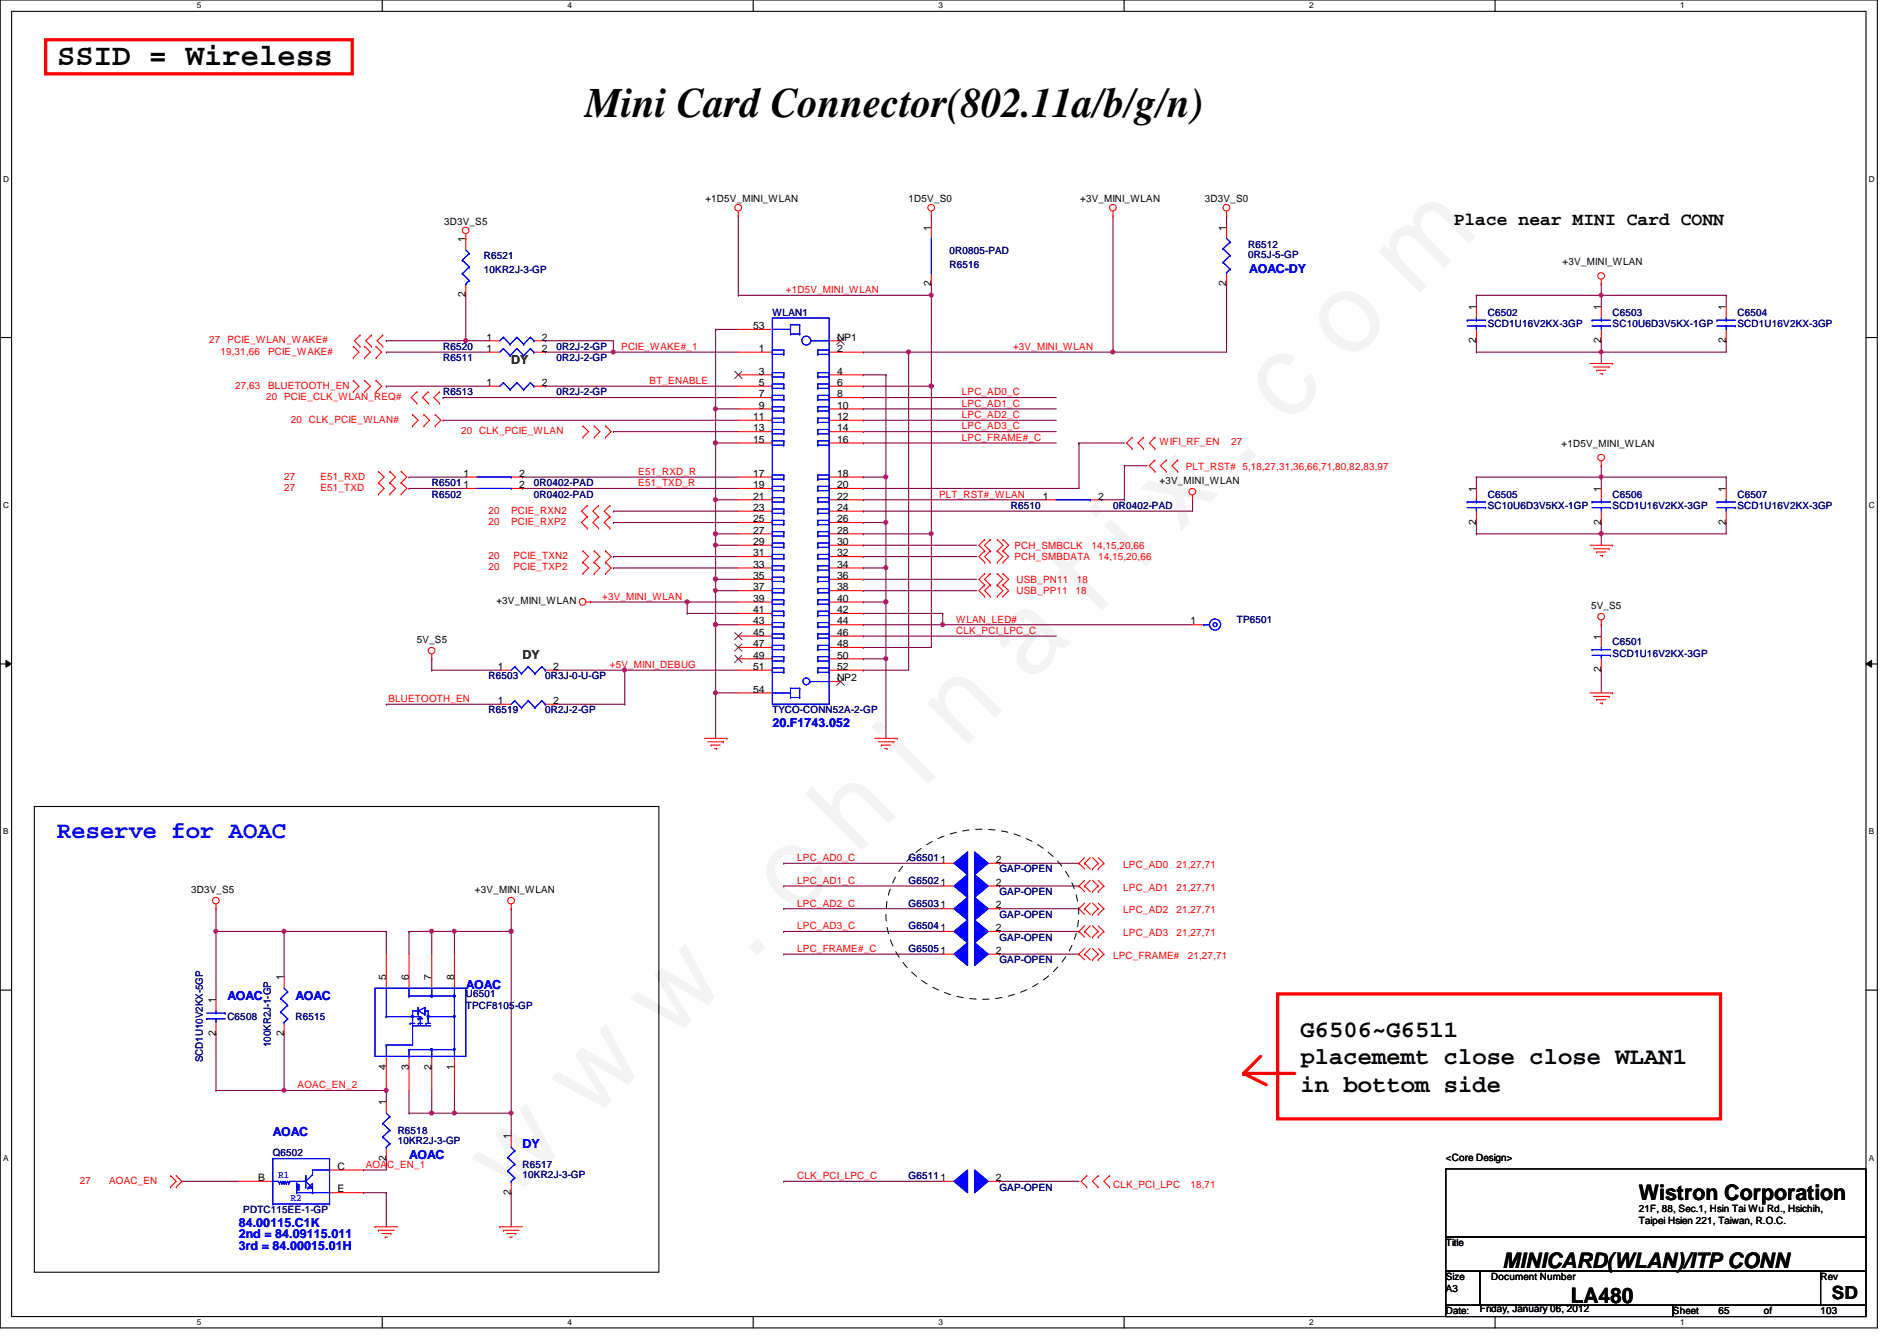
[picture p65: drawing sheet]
<svg xmlns="http://www.w3.org/2000/svg" width="297mm" height="210mm" viewBox="0 0 297 210" stroke-linecap="round" stroke-linejoin="round" font-family="sans-serif">
<defs><g id="words">
<text font-size="17.6" fill="#f0f" x="80.1" y="188" transform="rotate(-45 80.1 188)">w w w . c h i n a f i x . c o m</text>
<text font-size="6.6" x="91.6" y="18.4">Mini Card Connector(802.11a/b/g/n)</text>
<text font-size="4.8" x="8.9" y="10.2">SSID = Wireless</text>
<text font-size="3.7" fill="#00f" x="8.9" y="131.2">Reserve for AOAC</text>
<g font-size="3.7">
<text x="203.6" y="162.3">G6506~G6511</text>
<text x="203.6" y="166.6">placememt close close WLAN1</text>
<text x="203.6" y="170.9">in bottom side</text>
</g>
<g font-size="3.3">
<text x="256.6" y="187.9">Wistron Corporation</text>
<text x="235.3" y="198.5">MINICARD(WLAN)/ITP CONN</text>
<text x="246" y="203.9">LA480</text>
</g>
<g font-size="2.8">
<text x="227.6" y="35.3">Place near MINI Card CONN</text>
<text x="286.8" y="203.4">SD</text>
</g>
<g font-size="1.9" fill="#00f">
<text x="195.6" y="42.7">AOAC-DY</text>
<text x="120.9" y="113.8">20.F1743.052</text>
<text x="72.9" y="154.7">AOAC</text>
<text x="35.6" y="156.5">AOAC</text>
<text x="46.3" y="156.5">AOAC</text>
<text x="42.7" y="177.8">AOAC</text>
<text x="81.8" y="179.6">DY</text>
<text x="64" y="181.4">AOAC</text>
<text x="37.4" y="192.1">84.00115.C1K</text>
<text x="37.4" y="193.8">2nd = 84.09115.011</text>
<text x="37.4" y="195.6">3rd = 84.00015.01H</text>
</g>
<g font-size="1.9" fill="#008000">
<text x="80" y="56.9">DY</text>
<text x="81.8" y="103.2">DY</text>
</g>
<g font-size="1.6">
<text x="69.6" y="35.2">3D3V_S5</text>
<text x="110.4" y="31.7">+1D5V_MINI_WLAN</text>
<text x="142.3" y="31.7">1D5V_S0</text>
<text x="169.1" y="31.7">+3V_MINI_WLAN</text>
<text x="188.7" y="31.7">3D3V_S0</text>
<text x="72.9" y="37.9" transform="rotate(-90 72.9 37.9)">1</text>
<text x="145.8" y="36.1" transform="rotate(-90 145.8 36.1)">1</text>
<text x="192" y="36.1" transform="rotate(-90 192 36.1)">1</text>
<text x="244.7" y="41.4">+3V_MINI_WLAN</text>
<text x="72.9" y="46.6" transform="rotate(-90 72.9 46.6)">2</text>
<text x="145.8" y="44.8" transform="rotate(-90 145.8 44.8)">2</text>
<text x="192" y="44.8" transform="rotate(-90 192 44.8)">2</text>
<text x="76.2" y="53.3">1</text>
<text x="84.8" y="53.3">2</text>
<text x="117.9" y="51.5">53</text>
<text x="131.1" y="53.3">NP1</text>
<text x="231.1" y="53.7" transform="rotate(-90 231.1 53.7)">2</text>
<text x="231.1" y="48.6" transform="rotate(-90 231.1 48.6)">1</text>
<text x="250.7" y="53.7" transform="rotate(-90 250.7 53.7)">2</text>
<text x="250.7" y="48.6" transform="rotate(-90 250.7 48.6)">1</text>
<text x="270.3" y="53.7" transform="rotate(-90 270.3 53.7)">2</text>
<text x="270.3" y="48.6" transform="rotate(-90 270.3 48.6)">1</text>
<text x="76.2" y="55.1">1</text>
<text x="84.8" y="55.1">2</text>
<text x="118.8" y="55.1">1</text>
<text x="118.8" y="58.6">3</text>
<text x="131.1" y="55.1">2</text>
<text x="131.1" y="58.6">4</text>
<text x="76.2" y="60.4">1</text>
<text x="84.8" y="60.4">2</text>
<text x="117.9" y="65.7">11</text>
<text x="118.8" y="60.4">5</text>
<text x="118.8" y="62.2">7</text>
<text x="118.8" y="64">9</text>
<text x="131.1" y="60.4">6</text>
<text x="131.1" y="62.2">8</text>
<text x="131.1" y="64">10</text>
<text x="131.1" y="65.7">12</text>
<text x="117.9" y="67.5">13</text>
<text x="117.9" y="69.3">15</text>
<text x="131.1" y="67.5">14</text>
<text x="131.1" y="69.3">16</text>
<text x="244.5" y="69.9">+1D5V_MINI_WLAN</text>
<text x="72.6" y="76.4">1</text>
<text x="72.6" y="74.6">1</text>
<text x="81.3" y="76.4">2</text>
<text x="81.3" y="74.6">2</text>
<text x="117.9" y="74.6">17</text>
<text x="117.9" y="76.4">19</text>
<text x="131.1" y="74.6">18</text>
<text x="131.1" y="76.4">20</text>
<text x="181.6" y="75.8">+3V_MINI_WLAN</text>
<text x="231.1" y="77" transform="rotate(-90 231.1 77)">1</text>
<text x="250.7" y="77" transform="rotate(-90 250.7 77)">1</text>
<text x="270.3" y="77" transform="rotate(-90 270.3 77)">1</text>
<text x="117.9" y="78.2">21</text>
<text x="117.9" y="80">23</text>
<text x="117.9" y="81.7">25</text>
<text x="117.9" y="83.5">27</text>
<text x="131.1" y="78.2">22</text>
<text x="131.1" y="80">24</text>
<text x="131.1" y="81.7">26</text>
<text x="131.1" y="83.5">28</text>
<text x="163.3" y="78.2">1</text>
<text x="172" y="78.2">2</text>
<text x="231.1" y="82.1" transform="rotate(-90 231.1 82.1)">2</text>
<text x="250.7" y="82.1" transform="rotate(-90 250.7 82.1)">2</text>
<text x="270.3" y="82.1" transform="rotate(-90 270.3 82.1)">2</text>
<text x="117.9" y="85.3">29</text>
<text x="117.9" y="87.1">31</text>
<text x="117.9" y="88.9">33</text>
<text x="131.1" y="85.3">30</text>
<text x="131.1" y="87.1">32</text>
<text x="131.1" y="88.9">34</text>
<text x="77.7" y="94.6">+3V_MINI_WLAN</text>
<text x="117.9" y="90.6">35</text>
<text x="117.9" y="92.4">37</text>
<text x="117.9" y="94.2">39</text>
<text x="117.9" y="96">41</text>
<text x="131.1" y="90.6">36</text>
<text x="131.1" y="92.4">38</text>
<text x="131.1" y="94.2">40</text>
<text x="131.1" y="96">42</text>
<text x="249.1" y="95.3">5V_S5</text>
<text x="65.3" y="100.7">5V_S5</text>
<text x="117.9" y="97.7">43</text>
<text x="117.9" y="99.5">45</text>
<text x="117.9" y="101.3">47</text>
<text x="131.1" y="97.7">44</text>
<text x="131.1" y="99.5">46</text>
<text x="131.1" y="101.3">48</text>
<text x="186.4" y="97.7">1</text>
<text x="250.7" y="100.1" transform="rotate(-90 250.7 100.1)">1</text>
<text x="77.9" y="104.9">1</text>
<text x="86.6" y="104.9">2</text>
<text x="117.9" y="103.1">49</text>
<text x="117.9" y="104.9">51</text>
<text x="131.1" y="103.1">50</text>
<text x="131.1" y="104.9">52</text>
<text x="131.1" y="106.6">NP2</text>
<text x="250.7" y="105.2" transform="rotate(-90 250.7 105.2)">2</text>
<text x="77.9" y="110.2">1</text>
<text x="86.6" y="110.2">2</text>
<text x="117.9" y="108.4">54</text>
<text x="156" y="135.1">2</text>
<text x="29.9" y="139.8">3D3V_S5</text>
<text x="74.4" y="139.8">+3V_MINI_WLAN</text>
<text x="156" y="138.6">2</text>
<text x="156" y="142.2">2</text>
<text x="156" y="149.3">2</text>
<text x="156" y="145.8">2</text>
<text x="44.4" y="153.5" transform="rotate(-90 44.4 153.5)">1</text>
<text x="60.4" y="153.5" transform="rotate(-90 60.4 153.5)">5</text>
<text x="64" y="153.5" transform="rotate(-90 64 153.5)">6</text>
<text x="67.6" y="153.5" transform="rotate(-90 67.6 153.5)">7</text>
<text x="71.1" y="153.5" transform="rotate(-90 71.1 153.5)">8</text>
<text x="33.8" y="157" transform="rotate(-90 33.8 157)">1</text>
<text x="33.8" y="162.1" transform="rotate(-90 33.8 162.1)">2</text>
<text x="44.4" y="162.1" transform="rotate(-90 44.4 162.1)">2</text>
<text x="60.4" y="167.5" transform="rotate(-90 60.4 167.5)">4</text>
<text x="64" y="167.5" transform="rotate(-90 64 167.5)">3</text>
<text x="67.6" y="167.5" transform="rotate(-90 67.6 167.5)">2</text>
<text x="71.1" y="167.5" transform="rotate(-90 71.1 167.5)">1</text>
<text x="60.4" y="173" transform="rotate(-90 60.4 173)">1</text>
<text x="80" y="178.4" transform="rotate(-90 80 178.4)">1</text>
<text x="40.4" y="184.9">B</text>
<text x="52.8" y="183.1">C</text>
<text x="60.4" y="181.7" transform="rotate(-90 60.4 181.7)">2</text>
<text x="156" y="184.9">2</text>
<text x="226.4" y="181.7">&lt;Core Design&gt;</text>
<text x="52.8" y="186.6">E</text>
<text x="80" y="187" transform="rotate(-90 80 187)">2</text>
<text x="256.6" y="189.7">21F, 88, Sec.1, Hsin Tai Wu Rd., Hsichih,</text>
<text x="256.6" y="191.6">Taipei Hsien 221, Taiwan, R.O.C.</text>
<text x="226.4" y="195.1">Title</text>
<text x="226.4" y="200.4">Size</text>
<text x="226.4" y="202.2">A3</text>
<text x="233.5" y="200.4">Document Number</text>
<text x="285.1" y="200.4">Rev</text>
<text x="226.4" y="205.7">Date:</text>
<text x="231.7" y="205.4">Friday, January 06, 2012</text>
<text x="262" y="205.7">Sheet</text>
<text x="269.1" y="205.7">65</text>
<text x="276.2" y="205.7">of</text>
<text x="285.1" y="205.7">103</text>
</g>
<g font-size="1.6" fill="#000080">
<text x="75.8" y="40.6">R6521</text>
<text x="148.7" y="42">R6516</text>
<text x="148.7" y="39.8">0R0805-PAD</text>
<text x="195.4" y="38.8">R6512</text>
<text x="195.4" y="40.4">0R5J-5-GP</text>
<text x="75.8" y="42.7">10KR2J-3-GP</text>
<text x="120.9" y="49.4">WLAN1</text>
<text x="233" y="49.4">C6502</text>
<text x="233" y="51.2">SCD1U16V2KX-3GP</text>
<text x="252.5" y="49.4">C6503</text>
<text x="252.5" y="51.2">SC10U6D3V5KX-1GP</text>
<text x="272.1" y="49.4">C6504</text>
<text x="272.1" y="51.2">SCD1U16V2KX-3GP</text>
<text x="69.4" y="54.8">R6520</text>
<text x="69.4" y="56.6">R6511</text>
<text x="87.2" y="54.8">0R2J-2-GP</text>
<text x="87.2" y="56.6">0R2J-2-GP</text>
<text x="69.4" y="61.9">R6513</text>
<text x="87.2" y="61.9">0R2J-2-GP</text>
<text x="67.6" y="77.9">R6502</text>
<text x="67.6" y="76.1">R6501</text>
<text x="83.6" y="77.9">0R0402-PAD</text>
<text x="83.6" y="76.1">0R0402-PAD</text>
<text x="233" y="77.9">C6505</text>
<text x="252.5" y="77.9">C6506</text>
<text x="272.1" y="77.9">C6507</text>
<text x="158.3" y="79.7">R6510</text>
<text x="174.3" y="79.7">0R0402-PAD</text>
<text x="233" y="79.7">SC10U6D3V5KX-1GP</text>
<text x="252.5" y="79.7">SCD1U16V2KX-3GP</text>
<text x="272.1" y="79.7">SCD1U16V2KX-3GP</text>
<text x="193.7" y="97.5">TP6501</text>
<text x="252.5" y="101">C6501</text>
<text x="76.5" y="106.3">R6503</text>
<text x="85.4" y="106.3">0R3J-0-U-GP</text>
<text x="252.5" y="102.8">SCD1U16V2KX-3GP</text>
<text x="76.5" y="111.7">R6519</text>
<text x="85.4" y="111.7">0R2J-2-GP</text>
<text x="120.9" y="111.7">TYCO-CONN52A-2-GP</text>
<text x="142.3" y="134.8">G65011</text>
<text x="156.5" y="136.6">GAP-OPEN</text>
<text x="142.3" y="138.3">G65021</text>
<text x="142.3" y="141.9">G65031</text>
<text x="156.5" y="140.1">GAP-OPEN</text>
<text x="156.5" y="143.7">GAP-OPEN</text>
<text x="142.3" y="149">G65051</text>
<text x="142.3" y="145.5">G65041</text>
<text x="156.5" y="147.2">GAP-OPEN</text>
<text x="156.5" y="150.8">GAP-OPEN</text>
<text x="35.6" y="159.7">C6508</text>
<text x="46.3" y="159.7">R6515</text>
<text x="72.9" y="156.1">U6501</text>
<text x="72.9" y="157.9">TPCF8105-GP</text>
<text x="31.7" y="166.2" transform="rotate(-90 31.7 166.2)">SCD1U10V2KX-5GP</text>
<text x="42.4" y="163.9" transform="rotate(-90 42.4 163.9)">100KR2J-1-GP</text>
<text x="62.3" y="177.5">R6518</text>
<text x="62.3" y="179.1">10KR2J-3-GP</text>
<text x="42.7" y="181">Q6502</text>
<text x="81.8" y="182.8">R6517</text>
<text x="81.8" y="184.4">10KR2J-3-GP</text>
<text x="142.3" y="184.6">G65111</text>
<text x="38.1" y="189.9">PDTC115EE-1-GP</text>
<text x="156.5" y="186.4">GAP-OPEN</text>
</g>
<g font-size="1.6" fill="#f00">
<text x="123.1" y="45.9">+1D5V_MINI_WLAN</text>
<text x="32.8" y="53.7">27 PCIE_WLAN_WAKE#</text>
<text x="34.5" y="55.5">19,31,66</text>
<text x="42" y="55.5">PCIE_WAKE#</text>
<text x="97.3" y="54.8">PCIE_WAKE#_1</text>
<text x="158.6" y="54.8">+3V_MINI_WLAN</text>
<text x="36.8" y="60.8">27,63</text>
<text x="41.7" y="62.6">20 PCIE_CLK_WLAN_REQ#</text>
<text x="42" y="60.8">BLUETOOTH_EN</text>
<text x="101.7" y="60.1">BT_ENABLE</text>
<text x="150.6" y="65.4">LPC_AD2_C</text>
<text x="150.6" y="61.9">LPC_AD0_C</text>
<text x="150.6" y="63.7">LPC_AD1_C</text>
<text x="45.5" y="66.2">20 CLK_PCIE_WLAN#</text>
<text x="72.2" y="67.9">20 CLK_PCIE_WLAN</text>
<text x="150.6" y="69">LPC_FRAME#_C</text>
<text x="150.6" y="67.2">LPC_AD3_C</text>
<text x="181.6" y="69.7">WIFI_RF_EN</text>
<text x="192.8" y="69.7">27</text>
<text x="44.5" y="75.1">27</text>
<text x="44.5" y="76.8">27</text>
<text x="50.2" y="75.1">E51_RXD</text>
<text x="50.2" y="76.8">E51_TXD</text>
<text x="99.9" y="74.3">E51_RXD_R</text>
<text x="99.9" y="76.1">E51_TXD_R</text>
<text x="147.1" y="77.9">PLT_RST#_WLAN</text>
<text x="185.7" y="73.6">PLT_RST# 5,18,27,31,36,66,71,80,82,83,97</text>
<text x="76.5" y="82.2">20</text>
<text x="76.5" y="80.4">20</text>
<text x="80" y="82.2">PCIE_RXP2</text>
<text x="80" y="80.4">PCIE_RXN2</text>
<text x="76.5" y="87.5">20</text>
<text x="76.5" y="89.3">20</text>
<text x="80.4" y="87.5">PCIE_TXN2</text>
<text x="80.4" y="89.3">PCIE_TXP2</text>
<text x="158.8" y="85.9">PCH_SMBCLK</text>
<text x="158.8" y="87.7">PCH_SMBDATA</text>
<text x="170.9" y="85.9">14,15,20,66</text>
<text x="172" y="87.7">14,15,20,66</text>
<text x="94.3" y="93.9">+3V_MINI_WLAN</text>
<text x="159.2" y="93">USB_PP11</text>
<text x="159.2" y="91.2">USB_PN11</text>
<text x="168.4" y="93">18</text>
<text x="168.6" y="91.2">18</text>
<text x="149.7" y="99.2">CLK_PCI_LPC_C</text>
<text x="149.7" y="97.5">WLAN_LED#</text>
<text x="95.5" y="104.6">+5V_MINI_DEBUG</text>
<text x="60.8" y="109.9">BLUETOOTH_EN</text>
<text x="124.8" y="134.8">LPC_AD0_C</text>
<text x="175.9" y="135.8">LPC_AD0</text>
<text x="184.2" y="135.8">21,27,71</text>
<text x="124.8" y="141.9">LPC_AD2_C</text>
<text x="124.8" y="138.3">LPC_AD1_C</text>
<text x="175.9" y="143">LPC_AD2</text>
<text x="175.9" y="139.4">LPC_AD1</text>
<text x="184.2" y="143">21,27,71</text>
<text x="184.2" y="139.4">21,27,71</text>
<text x="124.8" y="149">LPC_FRAME#_C</text>
<text x="124.8" y="145.5">LPC_AD3_C</text>
<text x="175.9" y="146.5">LPC_AD3</text>
<text x="184.2" y="146.5">21,27,71</text>
<text x="174.3" y="150.1">LPC_FRAME#</text>
<text x="186" y="150.1">21,27,71</text>
<text x="46.6" y="170.3">AOAC_EN_2</text>
<text x="12.5" y="185.3">27</text>
<text x="17.1" y="185.3">AOAC_EN</text>
<text x="57.3" y="182.8">AOAC_EN_1</text>
<text x="124.8" y="184.6">CLK_PCI_LPC_C</text>
<text x="174.3" y="186">CLK_PCI_LPC</text>
<text x="186.4" y="186">18,71</text>
</g>
<g font-size="1.6" fill="#00f">
<text x="43.6" y="184.4">R1</text>
<text x="45.5" y="187.9">R2</text>
</g>
<g font-size="1.3">
<text x="30.8" y="1.3">5</text>
<text x="88.9" y="1.3">4</text>
<text x="146.9" y="1.3">3</text>
<text x="205" y="1.3">2</text>
<text x="263.1" y="1.3">1</text>
<text x=".5" y="28.4">D</text>
<text x="292.6" y="28.4">D</text>
<text x=".5" y="79.5">C</text>
<text x="292.6" y="79.5">C</text>
<text x=".5" y="130.6">B</text>
<text x="292.6" y="130.6">B</text>
<text x=".5" y="181.7">A</text>
<text x="292.6" y="181.7">A</text>
<text x="30.8" y="207.4">5</text>
<text x="88.9" y="207.4">4</text>
<text x="146.9" y="207.4">3</text>
<text x="205" y="207.4">2</text>
<text x="263.1" y="207.4">1</text>
</g>
</g></defs>
<path d="M0 0h294v207.9h-294zM1.8 1.8h290.4v204.3h-290.4z" fill="none" stroke="#000" stroke-width=".17"/>
<g fill="#fff">
<path d="M30.8 .2h.7v1.4h-.7z"/>
<path d="M30.8 206.2h.7v1.4h-.7z"/>
</g>
<path d="M59.9 0v1.8M59.9 206.1v1.8" fill="none" stroke="#000" stroke-width=".17"/>
<g fill="#fff">
<path d="M88.9 .2h.6v1.4h-.6z"/>
<path d="M88.9 206.2h.6v1.4h-.6z"/>
</g>
<path d="M117.9 0v1.8M117.9 206.1v1.8" fill="none" stroke="#000" stroke-width=".17"/>
<g fill="#fff">
<path d="M146.9 .2h.7v1.4h-.7z"/>
<path d="M146.9 206.2h.7v1.4h-.7z"/>
</g>
<path d="M176 0v1.8M176 206.1v1.8" fill="none" stroke="#000" stroke-width=".17"/>
<g fill="#fff">
<path d="M205 .2h.7v1.4h-.7z"/>
<path d="M205 206.2h.7v1.4h-.7z"/>
</g>
<path d="M234.1 0v1.8M234.1 206.1v1.8" fill="none" stroke="#000" stroke-width=".17"/>
<g fill="#fff">
<path d="M263.1 .2h.7v1.4h-.7z"/>
<path d="M263.1 206.2h.7v1.4h-.7z"/>
<path d="M.5 27.3h.9v1.4h-.9z"/>
<path d="M292.6 27.3h.9v1.4h-.9z"/>
<path d="M.5 78.4h.9v1.4h-.9z"/>
<path d="M292.6 78.4h.9v1.4h-.9z"/>
</g>
<path d="M0 52.8h1.8M292.2 52.8h1.8" fill="none" stroke="#000" stroke-width=".17"/>
<g fill="#fff">
<path d="M.5 129.5h.8v1.4h-.8z"/>
<path d="M292.6 129.5h.9v1.4h-.9z"/>
</g>
<path d="M0 103.9h1.8M292.2 103.9h1.8" fill="none" stroke="#000" stroke-width=".17"/>
<path d="M.9 103.4l.9 .5-.9 .5zM292.2 103.9l.9-.5v1z" fill="#000"/>
<path d="M.9 103.4l.9 .5-.9 .5zM292.2 103.9l.9-.5v1z" fill="none" stroke="#000" stroke-width=".16"/>
<g fill="#fff">
<path d="M.5 180.5h.8v1.4h-.8z"/>
<path d="M292.6 180.5h.9v1.4h-.9z"/>
</g>
<path d="M0 155h1.8M292.2 155h1.8" fill="none" stroke="#000" stroke-width=".17"/>
<g fill="none" stroke="#800040" stroke-width=".17">
<path d="M60.5 55.1h.1M60.5 55.1h16M142.3 55.1v49.8M250.7 44.4h.1M250.7 44.4v1.8M270.3 53.3h.1M270.3 53.3v1.8M64 74.7h.1M64 76.5h.1M64 74.7h8.9M64 76.5h8.9M69.4 65.8h46.2"/>
<path d="M69.4 62.2h46.2M81.8 74.7h33.8M81.8 76.5h33.8M135.2 65.8h30.2M135.2 76.5h33.7M135.2 78.2h28.4M135.2 62.2h30.2M135.2 69.3h30.2M135.2 67.6h30.2M135.2 64h30.2M250.7 72.9h.1M250.7 74.7h.1"/>
<path d="M250.7 74.7h19.6M250.7 72.9v1.8M135.2 99.6h30.2M135.2 80h51.5M147.6 97.8h39.1M250.7 97.8h.1M250.7 97.8v1.8M250.7 104.9h.1M250.7 104.9v3.6"/>
</g>
<circle cx="250.7" cy="74.6" r=".32" fill="#f0f"/>
<circle cx="250.7" cy="74.6" r=".32" fill="none" stroke="#f0f" stroke-width=".17"/>
<path d="M250.7 55.1h.1M250.7 55.1v1.8M270.3 46.2h.1M270.3 46.2v1.8M270.3 74.7h.1M270.3 74.7v1.8M250.7 83.6h.1M250.7 83.6h19.6" fill="none" stroke="#800040" stroke-width=".17"/>
<circle cx="250.7" cy="83.5" r=".32" fill="#f0f"/>
<circle cx="250.7" cy="83.5" r=".32" fill="none" stroke="#f0f" stroke-width=".17"/>
<path d="M250.7 46.2h.1M250.7 46.2v1.8M250.7 46.2h19.6M250.7 74.7h.1M250.7 74.7v1.8M250.7 83.6h.1M250.7 83.6v1.7M270.3 81.8h.1M270.3 81.8v1.8" fill="none" stroke="#800040" stroke-width=".17"/>
<circle cx="250.7" cy="46.2" r=".32" fill="#f0f"/>
<circle cx="250.7" cy="46.2" r=".32" fill="none" stroke="#f0f" stroke-width=".17"/>
<path d="M250.7 53.3h.1M250.7 55.1h.1M250.7 53.3v1.8M250.7 55.1h19.6" fill="none" stroke="#800040" stroke-width=".17"/>
<circle cx="250.7" cy="55.1" r=".32" fill="#f0f"/>
<circle cx="250.7" cy="55.1" r=".32" fill="none" stroke="#f0f" stroke-width=".17"/>
<path d="M115.6 46.2h30.2M142.3 55.1h32M231.2 55.1h19.5M231.2 46.2h19.5M60.5 60.5h.1M60.5 60.5h16M85.4 60.5h30.2M231.2 74.7h19.5M250.7 81.8h.1M250.7 81.8v1.8h-19.5M44.5 170.7h.1M44.5 170.7h16" fill="none" stroke="#800040" stroke-width=".17"/>
<circle cx="60.5" cy="170.7" r=".32" fill="#f0f"/>
<circle cx="60.5" cy="170.7" r=".32" fill="none" stroke="#f0f" stroke-width=".17"/>
<circle cx="44.5" cy="170.7" r=".32" fill="#f0f"/>
<circle cx="44.5" cy="170.7" r=".32" fill="none" stroke="#f0f" stroke-width=".17"/>
<g fill="none" stroke="#800040" stroke-width=".17">
<path d="M33.8 142.2h.1M33.8 142.2v3.6M44.5 145.8h.1M44.5 145.8h16M60.5 145.8h.1M60.5 145.8v3.6M60.5 170.7h.1M60.5 170.7v1.8M28.5 184.9h.1M28.5 184.9h8.9M56.9 183.1h.1M60.5 181.4h.1"/>
<path d="M60.5 186.7h.1M60.5 181.4v1.7h-3.6M60.5 186.7v5.3"/>
</g>
<circle cx="44.5" cy="145.8" r=".32" fill="#f0f"/>
<circle cx="44.5" cy="145.8" r=".32" fill="none" stroke="#f0f" stroke-width=".17"/>
<circle cx="67.6" cy="145.8" r=".32" fill="#f0f"/>
<circle cx="67.6" cy="145.8" r=".32" fill="none" stroke="#f0f" stroke-width=".17"/>
<path d="M33.8 145.8h.1M33.8 145.8h10.7M33.8 145.8v10.7M44.5 145.8h.1M44.5 145.8v7.1M64 145.8h.1M64 145.8h3.6M64 145.8v3.6M56.9 186.7h.1M56.9 186.7h3.6" fill="none" stroke="#800040" stroke-width=".17"/>
<circle cx="33.8" cy="145.8" r=".32" fill="#f0f"/>
<circle cx="33.8" cy="145.8" r=".32" fill="none" stroke="#f0f" stroke-width=".17"/>
<circle cx="67.6" cy="174.2" r=".32" fill="#f0f"/>
<circle cx="67.6" cy="174.2" r=".32" fill="none" stroke="#f0f" stroke-width=".17"/>
<g fill="none" stroke="#800040" stroke-width=".17">
<path d="M60.5 53.3h.1M60.5 53.3h12.4M60.5 110.2h.1M60.5 110.2h17.8M80 145.8v28.4M33.8 161.8h.1M33.8 170.7h.1M33.8 161.8v8.9M44.5 161.8h.1M44.5 161.8v8.9h-10.7M64 174.2h.1M64 170.7v3.5"/>
<path d="M64 174.2h3.6"/>
</g>
<g fill="none" stroke="#f00" stroke-width=".17">
<path d="M55.3 56h.1M55.3 54.2h.1M55.3 59.6h.1M55.3 54.2l.9 .9-.9 .9M55.3 59.6l.9 .9-.9 .8M56.4 54.2h.1M56.4 52.5h.1M56.4 52.5l-.9 .8 .9 .9M57.1 54.2h.1M57.1 56h.1M57.1 59.6h.1M57.1 54.2l.9 .9-.9 .9"/>
<path d="M57.1 59.6l.9 .9-.9 .8M58.2 52.5h.1M58.2 54.2h.1M58.2 52.5l-.9 .8 .9 .9M58.9 56h.1M58.9 54.2h.1M58.9 59.6h.1M58.9 54.2l.9 .9-.9 .9M58.9 59.6l.9 .9-.9 .8M59.9 54.2h.1M59.9 52.5h.1M59.9 52.5l-.8 .8 .8 .9"/>
<path d="M249 56.9h3.5M249.5 57.4h2.5M250 58h.1M250 58h1.5M250.6 58.5h.3M250.7 44.4h.1M250.7 43.7v.7M250.9 58.5h.1M252 57.4h.1M252.5 56.9h.1M270.3 48v1.8M270.3 51.6v1.7"/>
<path d="M55.3 61.3h.1M57.1 61.3h.1M58.9 61.3h.1M59.3 75.6h.1M59.3 73.8h.1M59.3 77.3h.1M59.3 75.6l.9 .9-.9 .8M59.3 73.8l.9 .9-.9 .9M61 73.8h.1M61 75.6h.1M61 77.3h.1M61 73.8l.9 .9-.9 .9"/>
<path d="M61 75.6l.9 .9-.9 .8M62.8 75.6h.1M62.8 73.8h.1M62.8 77.3h.1M62.8 75.6l.9 .9-.9 .8M62.8 73.8l.9 .9-.9 .9M64.6 66.7h.1M64.6 64.9h.1M64.6 64.9l.9 .9-.9 .9M65.3 63.1h.1M65.3 61.3h.1M65.3 61.3l-.9 .9 .9 .9"/>
<path d="M66.4 64.9h.1M66.4 66.7h.1M66.4 64.9l.9 .9-.9 .9M67.1 61.3h.1M67.1 63.1h.1M67.1 61.3l-.9 .9 .9 .9M250.7 72.9h.1M250.7 72.2v.7M270.3 76.5v1.7M249 85.3h3.5M249.5 85.9h2.5M250 86.4h.1"/>
<path d="M250 86.4h1.5M250.6 87h.3M250.7 97.8h.1M250.7 97.1v.7M250.7 99.6v1.7M250.9 87h.1M252 85.9h.1M252.5 85.3h.1M270.3 80v1.8M249 108.5h3.5M249.5 109h2.5M250 109.5h.1"/>
<path d="M250 109.5h1.5M250.6 110.1h.3M250.7 103.1v1.8M250.9 110.1h.1M252 109h.1M252.5 108.5h.1M33.8 142.2h.1M33.8 141.5v.7M33.8 156.5v1.7M44.5 152.9v1.8M60.5 149.4v5.3M64 149.4v5.3"/>
<path d="M33.8 160v1.8M44.5 160v1.8M60.5 165.4v5.3M60.5 172.5v1.7M60.5 179.6v1.8M64 165.4v5.3M26.7 184h.1M26.7 185.8h.1M26.7 184l.9 .9-.9 .9M27.6 185.8h.1M27.6 184h.1M27.6 184l.9 .9-.9 .9"/>
<path d="M37.4 184.9h5.3M51.6 186.7h5.3M51.6 183.1h5.3M58.7 192h.1M58.7 192h3.6M59.3 192.6h.1M59.3 192.6h2.4M59.8 193.1h1.4M60.3 193.6h.1M60.3 193.6h.4M61.2 193.1h.1"/>
<circle cx="250.7" cy="43.2" r=".52"/>
<circle cx="250.7" cy="71.6" r=".52"/>
<circle cx="250.7" cy="96.5" r=".52"/>
<circle cx="67.6" cy="101.8" r=".52"/>
<circle cx="33.8" cy="141" r=".52"/>
</g>
<path d="M5.4 126.2h97.8v72.9h-97.8zM226.4 183h65.8v10.6h-65.8zM226.4 193.6h65.8v5.4h-65.8zM226.4 199h5.3v5.3h-5.3zM231.7 199h53.4v5.3h-53.4zM285.1 199h7.1v5.3h-7.1zM226.4 204.3h35.6v1.8h-35.6zM262 204.3h30.2v1.8h-30.2z" fill="none" stroke="#000" stroke-width=".17"/>
<path d="M7.2 6.2h48v5.4h-48zM200.1 155.6h69.3v19.5h-69.3z" fill="none" stroke="#f00" stroke-width=".51"/>
<path d="M142.6 134.2a16.5 16.5 0 0 1 23.4 1 12.2 12.2 0 0 1-2.1 17.8 16.4 16.4 0 0 1-22.3-2 12.2 12.2 0 0 1 1-16.8z" fill="none" stroke="#000" stroke-width=".16" stroke-dasharray="1 1 1 1 1 1 1 1"/>
<g fill="none" stroke="#00f" stroke-width=".17">
<path d="M268.9 50.1h.1M268.9 50.1h2.8M268.9 51h2.8M270.3 50.1h.1M270.3 51h.1M270.3 49.8v.3M270.3 51v.6M271.7 51h.1M268.9 78.6h.1M268.9 78.6h2.8M268.9 79.5h2.8M270.3 78.6h.1"/>
<path d="M270.3 79.5h.1M270.3 78.2v.4M270.3 79.5v.5M271.7 79.5h.1M249.3 101.7h.1M249.3 101.7h2.9M249.3 102.6h2.9M250.7 101.7h.1M250.7 102.6h.1M250.7 101.3v.4M250.7 102.6v.5M252.2 102.6h.1"/>
<path d="M32.4 159.5h.1M32.4 158.6h2.9M32.4 159.5h2.9M33.8 158.6h.1M33.8 159.5h.1M33.8 158.2v.4M33.8 159.5v.5M35.3 158.6h.1M43.9 156.3h.1M43.9 158.4h.1M43.9 156.3l1.1 1.1M43.9 158.4l1.1 1.1"/>
<path d="M44.5 154.7l.5 .5M45 155.2h.1M45 157.4h.1M45 159.5h.1M45 155.2l-1.1 1.1M45 157.4l-1.1 1M45 159.5l-.5 .5M58.7 154.7h14.2v10.7h-14.2zM60.5 159.1h.1M60.5 154.7v4.4M60.5 159.1h5.3M64 155.9h.1"/>
<path d="M64 155.9h7.2M64 154.7v1.2M64.6 158.2h.1M64.6 159.5h.1M64.6 158.2v2M64.6 158.2h.9M65.5 157.7h.1M65.5 158.2h.1M65.5 158.8h.1M65.5 158.6h.1M65.5 159.5h.1M65.5 157.7v1.1"/>
<path d="M65.5 158.2l1 .6M65.8 159.1h.1M65.8 159.1l.4 .4h-.7M65.8 159.1v1.1M65.8 159.1l-.3 .4M66.5 158.2h.1M66.5 157.7h.1M66.5 158.8h.1M66.5 158.2h.6M66.5 157.7v1.1M66.5 157.7l-1 .5M67.1 159.5h.1"/>
<path d="M67.1 158.2h.1M67.1 159.1h4.1M67.1 158.2v2M44.5 160h.1M59.9 175.9h.1M59.9 178h.1M59.9 175.9l1.1 1M59.9 178l1.1 1M60.5 179.6h.1M60.5 163.6h.1M60.5 174.2l.5 .6M60.5 163.6v1.8"/>
<path d="M61 174.8h.1M61 176.9h.1M61 179h.1M61 174.8l-1.1 1.1M61 176.9l-1.1 1.1M61 179l-.5 .6M64 165.4h.1M64 164.3h.1M64 164.3v1.1M64 164.3h7.2M64.2 160.2h.1M64.2 160.2h.7"/>
<path d="M64.6 160.6h.1M64.6 160.2h.1M64.6 160.6v3h-4.1M64.6 160.6h2.8M65.5 160.2h.1M65.5 160.2h.7M65.8 160.2h.1M66.7 160.2h.1M66.7 160.2h.7M42.7 188.5h.1M42.7 181.4h.1M42.7 184.9h.9"/>
<path d="M42.7 188.5h8.9M42.7 181.4v7.1M42.7 181.4h8.9M43.6 184.9h.1M43.6 184.9l.2 .4M43.8 185.3h.1M43.9 184.9h.1M43.9 184.9l-.1 .4M43.9 184.9l.3 .4M44.2 185.3h.1M44.3 184.9h.1M44.3 184.9l-.1 .4"/>
<path d="M44.3 184.9l.2 .4M44.5 185.3h.1M44.7 184.9h.1M44.7 184.9l-.2 .4M44.7 184.9l.1 .4M44.8 185.3h.1M45 184.9h.1M45 184.9l-.2 .4M45 184.9l.2 .4M45.2 185.3h.1M45.4 184.9h.1M45.4 184.9h2.5"/>
<path d="M45.4 184.9l-.2 .4M46.4 185.3h.1M46.4 185.6h.1M46.4 186h.1M46.4 186.4h.1M46.4 186.7h.1M46.4 186.7h5.2M46.4 184.9v.4M46.4 186.4v.3M46.4 185.3l.4 .2M46.4 185.6l.4 .2M46.4 186l.4 .1"/>
<path d="M46.8 185.5h.1M46.8 185.8h.1M46.8 186.1h.1M46.8 185.5l-.4 .1M46.8 185.8l-.4 .2M46.8 186.1l-.4 .3M47.9 184.9h.1M47.9 184h.1M47.9 185.8h.1M47.9 184v1.8M47.9 184.9l1 1.1M48.2 186h.1"/>
<path d="M48.2 186h.7M48.9 186h.1M48.9 186.7h.1M48.9 183.9h.1M48.9 183.1h.1M48.9 185.3h.1M48.9 185.8h.1M48.9 183.1v.8M48.9 185.3v1.4M48.9 183.9l-1 1M48.9 183.1h2.7M48.9 185.3l-.7 .7"/>
<path d="M51.6 186.7h.1M51.6 183.1h.1M51.6 188.3h.1M51.6 188.5h.1M51.6 181.4h.1M51.6 181.4v7.1"/>
</g>
<path d="M67.5 155.8h.2v.2h-.2z" fill-rule="evenodd" fill="#00f"/>
<path d="M67.5 155.8h.2v.2h-.2z" fill="none" stroke="#00f" stroke-width=".17"/>
<path d="M66.9 159h.3v.2h-.3z" fill-rule="evenodd" fill="#00f"/>
<path d="M66.9 159h.3v.2h-.3z" fill="none" stroke="#00f" stroke-width=".17"/>
<path d="M67.5 164.2h.2v.2h-.2z" fill-rule="evenodd" fill="#00f"/>
<path d="M67.5 164.2h.2v.2h-.2z" fill="none" stroke="#00f" stroke-width=".17"/>
<path d="M64.4 159h.3v.2h-.3z" fill-rule="evenodd" fill="#00f"/>
<g fill="none" stroke="#00f" stroke-width=".17">
<path d="M58.7 154.7h14.2v10.7h-14.2zM60.5 159.1h.1M60.5 154.7v4.4M60.5 159.1h5.3M64 155.9h.1M64 155.9h7.2M64 154.7v1.2M64.4 159h.3v.2h-.3zM64.6 158.2h.1M64.6 159.5h.1M64.6 158.2v2M64.6 158.2h.9"/>
<path d="M65.5 157.7h.1M65.5 158.2h.1M65.5 158.8h.1M65.5 158.6h.1M65.5 159.5h.1M65.5 157.7v1.1M65.5 158.2l1 .6M65.8 159.1h.1M65.8 159.1v1.1M65.8 159.1l.4 .4h-.7M65.8 159.1l-.3 .4M66.5 158.2h.1"/>
<path d="M66.5 157.7h.1M66.5 158.8h.1M66.5 158.2h.6M66.5 157.7v1.1M66.5 157.7l-1 .5M67.1 159.5h.1M67.1 158.2h.1M67.1 159.1h4.1M67.1 158.2v2M60.5 163.6h.1M60.5 163.6v1.8M64 165.4h.1"/>
<path d="M64 164.3h.1M64 164.3v1.1M64 164.3h7.2M64.2 160.2h.1M64.2 160.2h.7M64.6 160.6h.1M64.6 160.2h.1M64.6 160.6v3h-4.1M64.6 160.6h2.8M65.5 160.2h.1M65.5 160.2h.7M65.8 160.2h.1"/>
<path d="M66.7 160.2h.1M66.7 160.2h.7"/>
</g>
<path d="M67.5 155.8h.2v.2h-.2z" fill-rule="evenodd" fill="#00f"/>
<path d="M67.5 155.8h.2v.2h-.2z" fill="none" stroke="#00f" stroke-width=".17"/>
<path d="M66.9 159h.3v.2h-.3z" fill-rule="evenodd" fill="#00f"/>
<path d="M66.9 159h.3v.2h-.3z" fill="none" stroke="#00f" stroke-width=".17"/>
<path d="M67.5 164.2h.2v.2h-.2z" fill-rule="evenodd" fill="#00f"/>
<path d="M67.5 164.2h.2v.2h-.2z" fill="none" stroke="#00f" stroke-width=".17"/>
<path d="M64.4 159h.3v.2h-.3z" fill-rule="evenodd" fill="#00f"/>
<g fill="none" stroke="#00f" stroke-width=".17">
<path d="M120.9 49.8h8.9v60.4h-8.9zM249.3 50.1h.1M249.3 50.1h2.9M249.3 51h2.9M250.7 50.1h.1M250.7 51h.1M250.7 49.8v.3M250.7 51v.6M252.2 51h.1M249.3 78.6h.1M249.3 78.6h2.9M249.3 79.5h2.9"/>
<path d="M250.7 78.6h.1M250.7 79.5h.1M250.7 78.2v.4M250.7 79.5v.5M252.2 79.5h.1M64.4 159h.3v.2h-.3z"/>
</g>
<path d="M250.7 48v1.8M250.7 51.6v1.7M250.7 76.5v1.7M250.7 80v1.8" fill="none" stroke="#f00" stroke-width=".17"/>
<circle cx="250.7" cy="74.6" r=".32" fill="#f0f"/>
<circle cx="250.7" cy="74.6" r=".32" fill="none" stroke="#f0f" stroke-width=".17"/>
<circle cx="250.7" cy="83.5" r=".32" fill="#f0f"/>
<circle cx="250.7" cy="83.5" r=".32" fill="none" stroke="#f0f" stroke-width=".17"/>
<circle cx="250.7" cy="46.2" r=".32" fill="#f0f"/>
<circle cx="250.7" cy="46.2" r=".32" fill="none" stroke="#f0f" stroke-width=".17"/>
<circle cx="250.7" cy="55.1" r=".32" fill="#f0f"/>
<circle cx="250.7" cy="55.1" r=".32" fill="none" stroke="#f0f" stroke-width=".17"/>
<circle cx="60.5" cy="170.7" r=".32" fill="#f0f"/>
<circle cx="60.5" cy="170.7" r=".32" fill="none" stroke="#f0f" stroke-width=".17"/>
<circle cx="44.5" cy="170.7" r=".32" fill="#f0f"/>
<circle cx="44.5" cy="170.7" r=".32" fill="none" stroke="#f0f" stroke-width=".17"/>
<circle cx="44.5" cy="145.8" r=".32" fill="#f0f"/>
<circle cx="44.5" cy="145.8" r=".32" fill="none" stroke="#f0f" stroke-width=".17"/>
<circle cx="67.6" cy="145.8" r=".32" fill="#f0f"/>
<circle cx="67.6" cy="145.8" r=".32" fill="none" stroke="#f0f" stroke-width=".17"/>
<circle cx="33.8" cy="145.8" r=".32" fill="#f0f"/>
<circle cx="33.8" cy="145.8" r=".32" fill="none" stroke="#f0f" stroke-width=".17"/>
<circle cx="67.6" cy="174.2" r=".32" fill="#f0f"/>
<circle cx="67.6" cy="174.2" r=".32" fill="none" stroke="#f0f" stroke-width=".17"/>
<use href="#words"/>
</svg>
